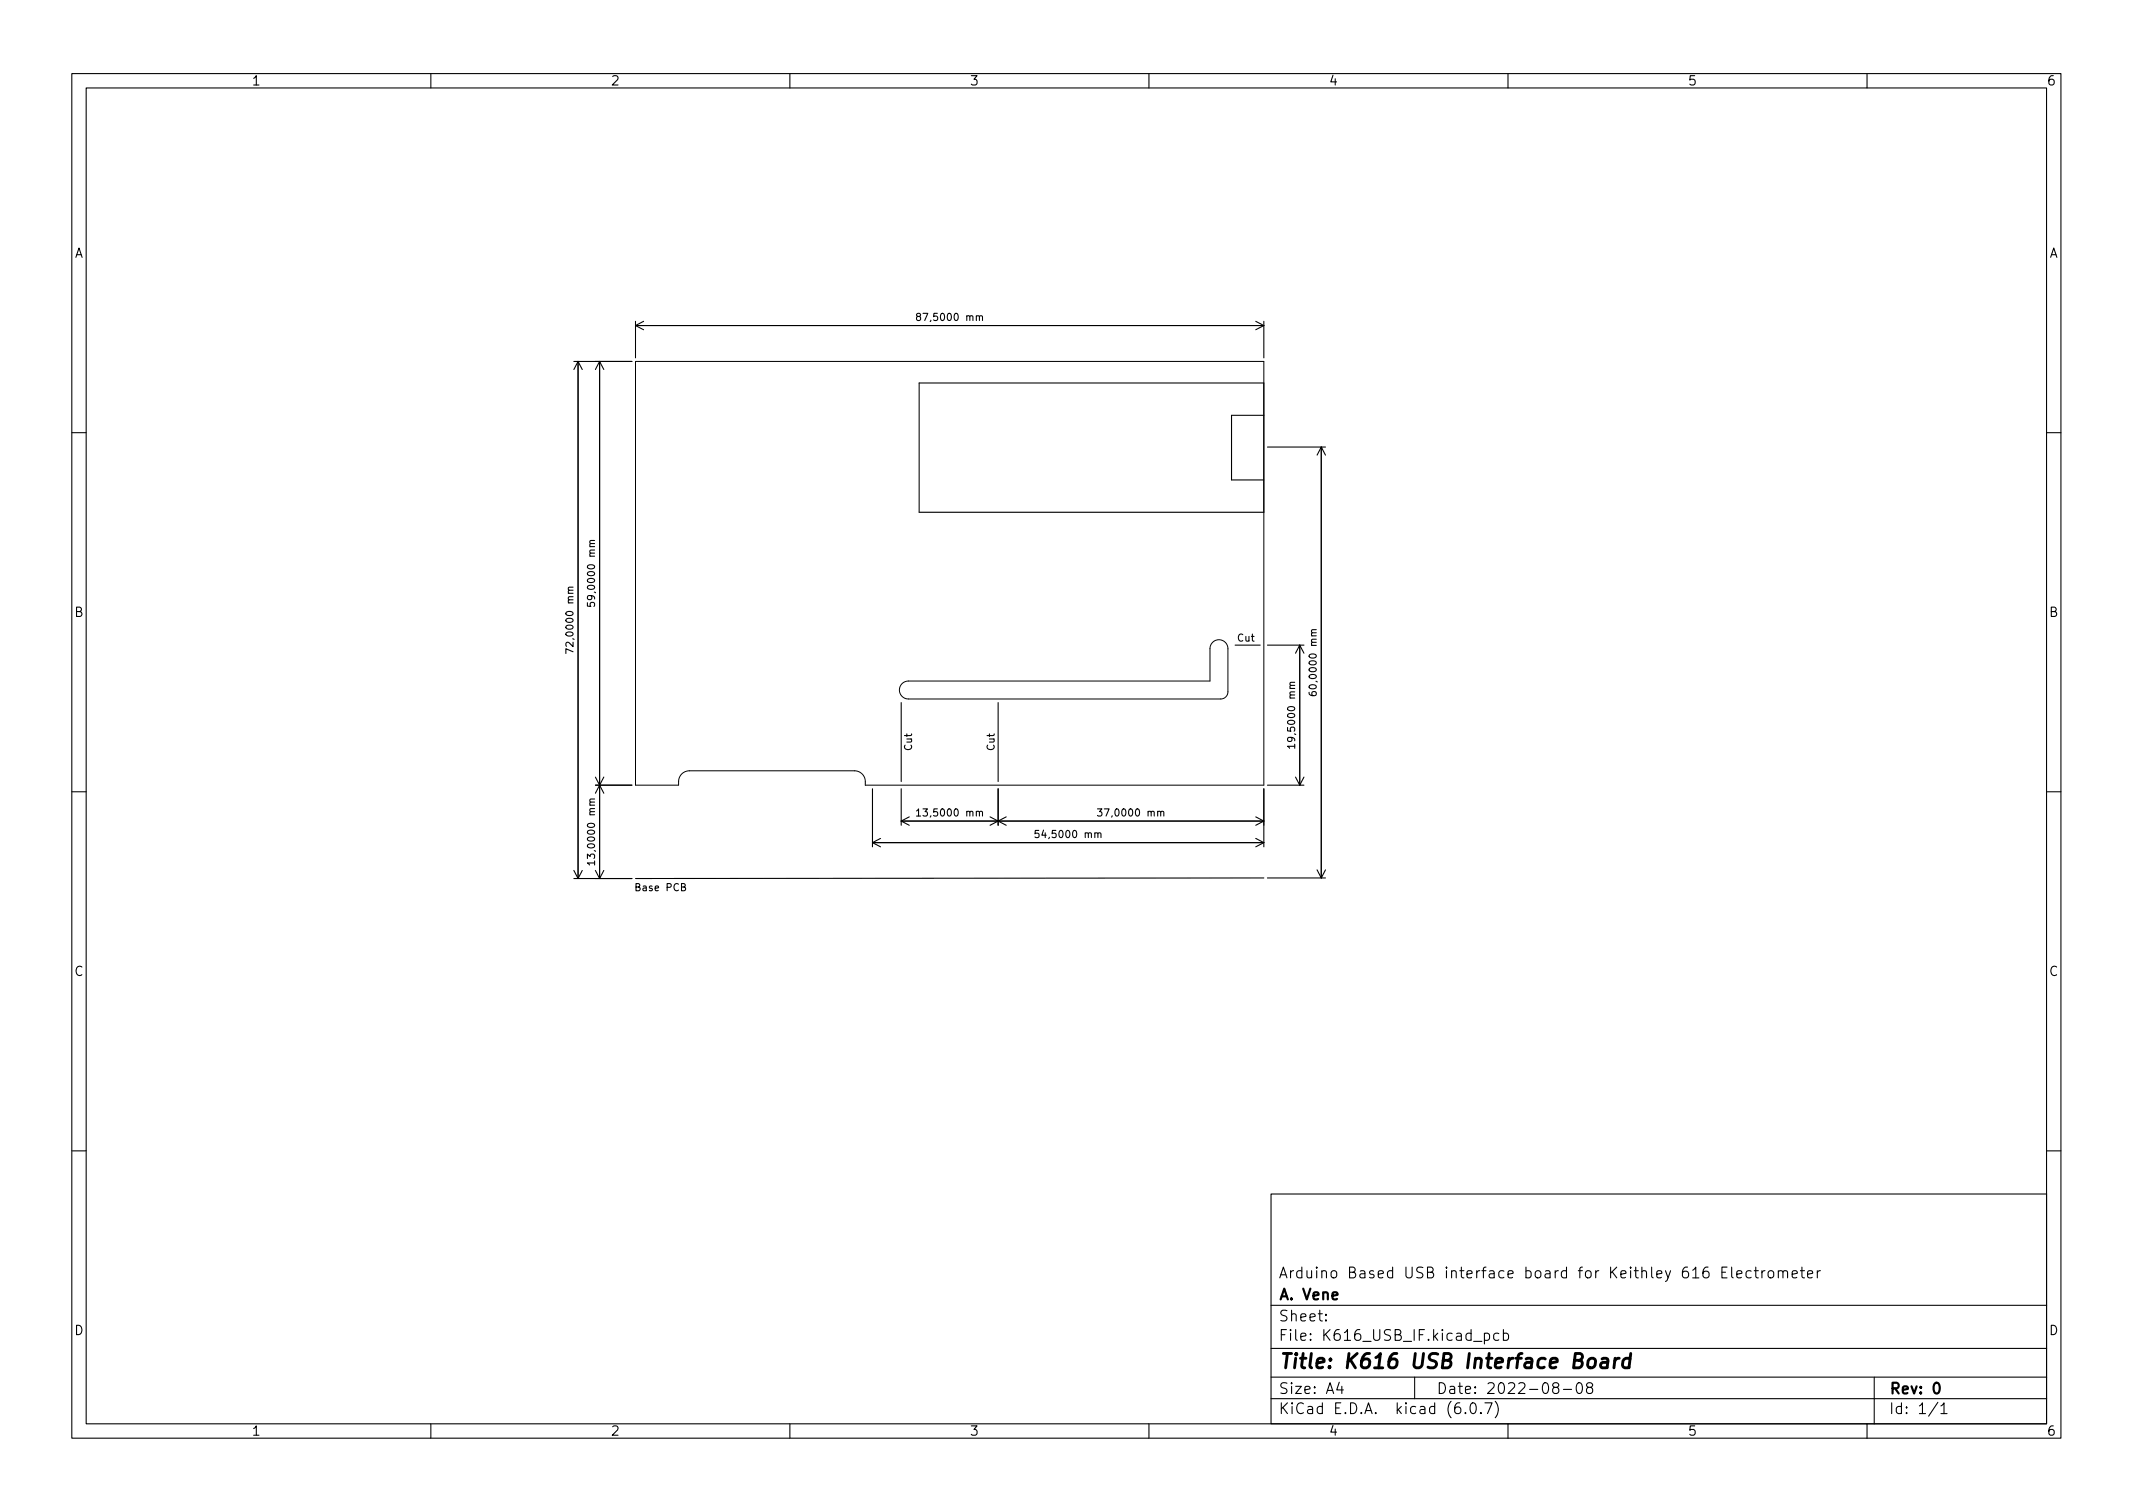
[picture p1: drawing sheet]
<svg xmlns="http://www.w3.org/2000/svg" width="297mm" height="210mm" viewBox="0 0 297 210" stroke-linecap="round" stroke-linejoin="round" font-family="sans-serif">
<defs><g id="words">
<text font-size="2.8" x="178" y="190.6">Title: K616 USB Interface Board</text>
<g font-size="2.1">
<text x="178" y="178">Arduino Based USB interface board for Keithley 616 Electrometer</text>
<text x="178" y="184">Sheet:</text>
<text x="178" y="181">A. Vene</text>
<text x="178" y="186.7">File: K616_USB_IF.kicad_pcb</text>
<text x="178" y="196.9">KiCad E.D.A. kicad (6.0.7)</text>
<text x="178" y="194.1">Size: A4</text>
<text x="200" y="194.1">Date: 2022-08-08</text>
<text x="263" y="194.1">Rev: 0</text>
<text x="263" y="196.9">Id: 1/1</text>
</g>
<g font-size="1.8">
<text x="35" y="11.9">1</text>
<text x="85" y="11.9">2</text>
<text x="135" y="11.9">3</text>
<text x="185" y="11.9">4</text>
<text x="235" y="11.9">5</text>
<text x="285" y="11.9">6</text>
<text x="10.3" y="35.9">A</text>
<text x="285.3" y="35.9">A</text>
<text x="10.3" y="85.9">B</text>
<text x="285.3" y="85.9">B</text>
<text x="10.3" y="135.9">C</text>
<text x="285.3" y="135.9">C</text>
<text x="10.3" y="185.9">D</text>
<text x="285.3" y="185.9">D</text>
<text x="35" y="199.9">1</text>
<text x="85" y="199.9">2</text>
<text x="135" y="199.9">3</text>
<text x="185" y="199.9">4</text>
<text x="235" y="199.9">5</text>
<text x="285" y="199.9">6</text>
</g>
<g font-size="1.4">
<text x="128.3" y="44.7">87,5000 mm</text>
<text x="82.8" y="83.8" transform="rotate(-90 82.8 83.8)">59,0000 mm</text>
<text x="172.3" y="89.3">Cut</text>
<text x="79.8" y="90.3" transform="rotate(-90 79.8 90.3)">72,0000 mm</text>
<text x="183.3" y="96.2" transform="rotate(-90 183.3 96.2)">60,0000 mm</text>
<text x="127" y="104.5" transform="rotate(-90 127 104.5)">Cut</text>
<text x="138.5" y="104.5" transform="rotate(-90 138.5 104.5)">Cut</text>
<text x="180.3" y="103.5" transform="rotate(-90 180.3 103.5)">19,5000 mm</text>
<text x="128.3" y="113.7">13,5000 mm</text>
<text x="153.6" y="113.7">37,0000 mm</text>
<text x="82.8" y="119.8" transform="rotate(-90 82.8 119.8)">13,0000 mm</text>
<text x="144.8" y="116.7">54,5000 mm</text>
<text x="88.7" y="124.1">Base PCB</text>
</g>
</g></defs>
<g fill="none" stroke="#000" stroke-width=".15">
<path d="M10 10.2h277v190.1h-277zM12 12.2h273v186.1h-273zM60 10.2v2M110 10.2v2M160 10.2v2M210 10.2v2M260 10.2v2M79.9 50.3h8.1M80.5 50.3v72M80.5 50.3l-.6 1.2M80.5 50.3l.6 1.2M83.5 50.3v72"/>
<path d="M83.5 50.3l-.6 1.2M83.5 50.3l.6 1.2M88.5 44.7v5.1M88.5 45.3h87.5M88.5 45.3l1.1 .6M89.6 44.7l-1.1 .6M127.8 44.1l-.2-.2 .1-.2 .1-.1 .3 .1 .1 .1v.2l-.5 .1-.1 .1v.2l.2 .2h.2l.2-.2v-.2l-.2-.1M128 53.3h48v18h-48zM136.4 44.1l.1-.1h.3v.6M174.9 44.7l1.1 .6M176 57.8h-4.5v9h4.5M176 44.7v5.1"/>
<path d="M176 45.3l-1.1 .6M10 60.2h2M82.8 75.3h-.6l-.1 .2 .2 .2M176.5 62.2h8.1M184 62.2v60M184 62.2l-.6 1.2M184 62.2l.6 1.2M285 60.2h2M79.8 90.8l-1-.5v.7M79.8 81.8h-.6l-.1 .2 .2 .2M81.8 83.9v.5h.5l-.1-.1v-.3l.2-.1h.3l.1 .2-.1 .3M125.5 97.8v11"/>
<path d="M139 97.8v11M172 89.8h3.5M176.5 89.8h5.1M180.3 95l-.6 .1-.1 .2 .2 .1M181 89.8v19.5M181 89.8l-.6 1.2M181 89.8l.6 1.2M182.3 96.4v.3a.67 .67 0 0 0 1 0l-.1-.4h-.3l-.2 .2v.3l.2 .1M183.3 87.7h-.6l-.1 .3 .2 .1M10 110.2h2M82.8 111.3h-.6l-.1 .2 .2 .2M82.8 119.9v.5"/>
<path d="M82.9 109.3h5.1M82.9 108.2l1.2 2.3M84.1 108.2l-1.2 2.3M121.5 109.8v8.1M121.5 117.3h54.5M121.5 117.3l1.1 .6M122.6 116.7l-1.1 .6M125.5 109.8v5.1M125.5 114.3h50.5M125.5 114.3l1.1 .6M126.6 113.7l-1.1 .6M127.6 112.9l.3-.3v1"/>
<path d="M127.6 113.6h.6M136.4 113.1l.1-.1h.3v.6M137.9 113.7l2.2 1.2M139 109.8v5.1M140.1 113.7l-2.2 1.2M144.7 115.6h-.5l-.1 .5 .2-.1 .3 .1 .1 .1v.3l-.2 .1-.4-.1M152.8 112.6h.7l-.4 .4 .3 .1v.4l-.1 .1-.5-.1M152.9 116.1l.1-.1h.3v.6M161.6 113.1l.2-.1h.2l.1 .6M174.9 116.7l1.1 .6M174.9 113.7l1.1 .6M176 109.8v8.1"/>
<path d="M176 117.3l-1.1 .6M176 114.3l-1.1 .6M176.5 109.3h5.1M180.3 103.9h-1l.3 .3M180.3 103.6v.6M180.4 108.2l.6 1.1M181.6 108.2l-.6 1.1M285 110.2h2M79.9 122.3h8.1M79.9 121.2l.6 1.1M81.1 121.2l-.6 1.1M82.8 120.2h-1l.3 .2"/>
<path d="M82.9 121.2l.6 1.1M84.1 121.2l-.6 1.1M176 122.2l-87.5 .1M176.5 122.2h8.1M183.4 121.1l.6 1.1M184.6 121.1l-.6 1.1M10 160.2h2M177 166.3h108v32h-108zM239.8 177.1h.5M240.5 176.4h-.7v1.5h.7M241.1 176.4v1.3l.3 .2M241.9 177.4l.7-.1-.1-.3-.4-.1-.2 .2v.8h.2h.4"/>
<path d="M243.9 177l-.5-.1-.3 .3v.4l.2 .3h.1h.5M244.3 176.9h.6M244.5 176.4v1.3l.1 .2h.3M245.4 176.9v1M245.8 176.9l-.3 .1-.1 .2M246.4 177a.41 .41 0 0 1 .6 .2v.4a.41 .41 0 0 1-.4 .3 .41 .41 0 0 1-.4-.3v-.4zM247.6 177.1a.37 .37 0 0 1 .7 0v.8M247.6 176.9v1M248.3 177.1l.2-.2 .4 .1v.9M249.6 177.4l.7-.1-.1-.3-.4-.1-.2 .2v.8h.2h.4M250.7 176.9h.6M250.9 176.4v1.3l.1 .2h.3"/>
<path d="M251.7 177.4l.7-.1v-.3l-.5-.1-.2 .2 .1 .8h.1h.5M253.1 176.9v1M253.5 176.9l-.3 .1-.1 .2M285 160.2h2M60 198.3v2M110 198.3v2M160 198.3v2M177 194.8h108M177 191.8h108M177 187.8h108M177 181.8h108M184.6 183.8l.1 .1h-.1v-.1v.1"/>
<path d="M184.6 183l.1 .1h-.1v-.1v.1M186.5 192.5l-.4 1h1M186.9 193v1M197 191.8v3M204.1 196.7v.1h-.1l.1-.1v.1M204.9 195.4a.36 .36 0 0 1 .6 .2 .77 .77 0 0 1-.4 1.2 1 1 0 0 1-.2-1.4zM206.2 196.7l.1 .1h-.1h-.1l.1-.1v.1M206.7 185.7l.4-.1 .3 .3v.4l-.1 .3h-.2h-.4M206.7 185.6v1.5M206.8 195.3h1l-.7 1.5M208.2 195.1a1.72 1.72 0 0 1 0 2.3M208.7 185.7l-.4-.1-.3 .3v.4l.1 .3h.2h.4"/>
<path d="M209.4 185.7l.4-.1 .3 .3v.4l-.2 .3h-.1h-.4M209.4 185.1v1.5M210 198.3v2M216.5 193.2l-.1-.1a.31 .31 0 0 1-.2-.3 .31 .31 0 0 1 .3-.3h.3l.3 .3-.2 .3-.5 .1-.2 .3 .1 .4 .2 .1h.3l.3-.3v-.2l-.3-.3M217.7 193.5h1.2M219.6 192.7a.36 .36 0 0 1 .4-.2 .36 .36 0 0 1 .3 .3 .77 .77 0 0 1-.4 1.2 .91 .91 0 0 1-.3-1.3zM221.2 193.2l-.1-.1a.31 .31 0 0 1-.2-.3 .31 .31 0 0 1 .3-.3l.4 .1a.31 .31 0 0 1 .2 .3 .31 .31 0 0 1-.3 .3h-.3l-.3 .3 .1 .4 .2 .1h.3l.3-.3-.1-.4-.2-.1M260 198.3v2M261 191.8v6.5M269.9 195.3l-1.3 1.9M270.3 195.8l.4-.5v1.5M270.3 196.8h.8"/>
</g>
<path d="M269.5 192.6a.36 .36 0 0 1 .6 .2 .77 .77 0 0 1-.5 1.2 .99 .99 0 0 1-.1-1.4z" fill="none" stroke="#000" stroke-width=".3"/>
<path d="M221.3 189.3a.52 .52 0 0 1 .5-.2 .52 .52 0 0 1 .4 .4l-.1 .6a.55 .55 0 0 1-.5 .4 .55 .55 0 0 1-.5-.4zM223.1 189.2l.2-.1 .6 .1v.2l-.1 1.1M223.9 189.6l-.7 .1a.4 .4 0 0 0-.3 .3 .4 .4 0 0 0 .2 .5l.7-.1M224.9 189.1l-.1 1.4M225.5 189.1a.59 .59 0 0 0-.6 .4M227 189.2a.66 .66 0 0 0-1 .3l-.1 .6 .2 .3 .2 .1 .6-.1M227.1 188.5l-.3 2" fill="none" stroke="#000" stroke-width=".4"/>
<path d="M88.5 50.3h87.5v59h-55.5v-.5a1.5 1.5 0 0 0-1.5-1.5h-23a1.5 1.5 0 0 0-1.5 1.5v.5h-6zM125.6 95.2l.4-.3 .5-.1h42v-4.5a1.25 1.25 0 0 1 1.2-1.2 1.25 1.25 0 0 1 1.3 1.2v6a1 1 0 0 1-1 1h-43.5a1.25 1.25 0 0 1-1.2-.7 1.25 1.25 0 0 1 .3-1.4z" fill="none" stroke="#000" stroke-width=".14"/>
<use href="#words"/>
</svg>
